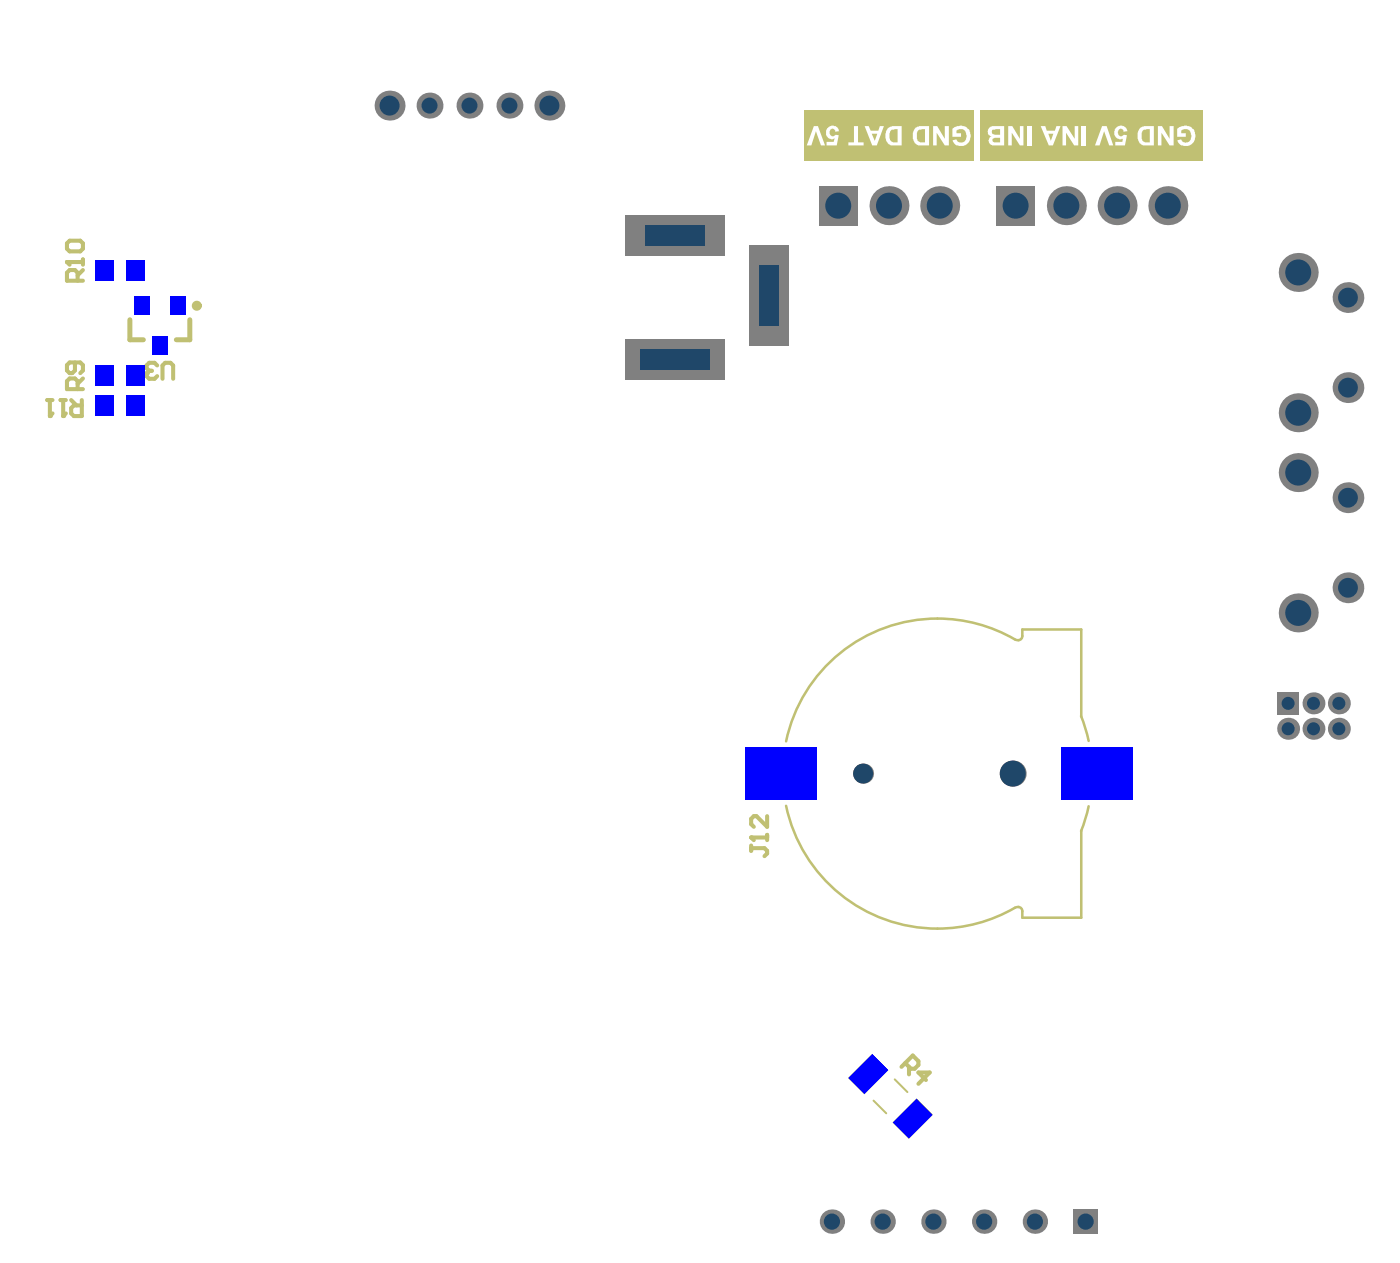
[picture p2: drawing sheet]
<svg xmlns="http://www.w3.org/2000/svg" width="233mm" height="210mm" viewBox="0 0 233 210" stroke-linecap="round" stroke-linejoin="round" font-family="sans-serif">
<path d="M149 179.7l2.1 2.1M145.5 183.2l2.1 2.1" fill="none" stroke="#c0c073" stroke-width=".33"/>
<path d="M21.6 53.2v3.4h2.3M31.6 53.2v3.4h-2.2" fill="none" stroke="#c0c073" stroke-width=".83"/>
<path d="M170.3 105.9v-1.1h9.8v14.5M180.1 138.3v14.5h-9.8v-1.1" fill="none" stroke="#c0c073" stroke-width=".42"/>
<path d="M133.9 18.4h28.3v8.3h-28.3z" fill-rule="evenodd" fill="#c0c073"/>
<g fill="#fff">
<path d="M158.7 21.3a2.03 2.03 0 0 1 2.4-.1 1.74 1.74 0 0 1 .4 2.1 1.74 1.74 0 0 1-1.8 1 1.22 1.22 0 0 1-1.1-.9l.7-.2a.88 .88 0 0 0 1 .5 .88 .88 0 0 0 .7-.9 1.34 1.34 0 0 0-.7-1.3h-.6l-.4 .3v.4h.8v.6h-1.5z"/>
<path d="M155.4 21h.7l1.3 2.1v-2.1h.6v3.2h-.6l-1.4-2.1v2.1h-.6z"/>
<path d="M142.2 21h.7v2.7h.9v.5h-2.5v-.5h.9z"/>
<path d="M137.8 21.3a1.09 1.09 0 0 1 1.1-.4 1.09 1.09 0 0 1 .8 .9h.1l-.7 .1a.47 .47 0 0 0-.5-.5 .47 .47 0 0 0-.4 .5 .58 .58 0 0 0 .2 .7 .58 .58 0 0 0 .7-.1l.1-.1 .5 .1-.3 1.7h-1.7v-.6h1.2l.1-.6a1.01 1.01 0 0 1-1.1-.1 1.01 1.01 0 0 1-.3-1.1z"/>
<path d="M135.6 21h.6l1.2 3.2h-.7l-.8-2.4-.8 2.4h-.7z"/>
<path d="M153.1 21.6a1.65 1.65 0 0 0-.3 1.7l.4 .4h.9v-2.2zM152.5 21.2l.6-.2h1.6v3.2h-1.2a1.32 1.32 0 0 1-1.5-1.4 2.22 2.22 0 0 1 .5-1.6z"/>
<path d="M148.5 21.6v.1a1.45 1.45 0 0 0-.2 1.7l.4 .3h.8v-2.2zM148 21.2l.6-.2h1.6v3.2h-1.3a1.32 1.32 0 0 1-1.4-1.4 1.59 1.59 0 0 1 .5-1.6z"/>
<path d="M145.2 22.3l.5 1.1 .4-1.1zM144 21h.7l.3 .8h1.3l.2-.8h.7l-1.2 3.2h-.7z"/>
</g>
<path d="M163.4 18.4h36.9v8.3h-36.9z" fill-rule="evenodd" fill="#c0c073"/>
<g fill="#fff">
<path d="M196.2 21.3a2.03 2.03 0 0 1 2.3-.1 1.76 1.76 0 0 1 .6 1.8 1.76 1.76 0 0 1-1.4 1.3h-.2a1.35 1.35 0 0 1-1.3-.8l-.1-.1 .6-.2a.88 .88 0 0 0 1.1 .5 .88 .88 0 0 0 .6-.9v-.2a1.04 1.04 0 0 0-.8-1.1h-.4l-.5 .3v.4h.8v.6h-1.4z"/>
<path d="M192.9 21h.6l1.3 2.1v-2.1h.7v3.2h-.7l-1.3-2.1v2.1h-.6z"/>
<path d="M186.1 21.1a1.12 1.12 0 0 1 1.7 .7l-.7 .1a.43 .43 0 0 0-.4-.5 .43 .43 0 0 0-.4 .4 .55 .55 0 0 0 .2 .8 .55 .55 0 0 0 .7-.2l.5 .1-.3 1.7h-1.6v-.6h1.1l.1-.6a.95 .95 0 0 1-1 0 .95 .95 0 0 1-.4-1l.1-.5z"/>
<path d="M183.6 21h.7l1.1 3.2h-.7l-.8-2.4-.8 2.4h-.7z"/>
<path d="M180.2 21h.7v3.2h-.7z"/>
<path d="M177 21h.6l1.4 2.1v-2.1h.6v3.2h-.7l-1.3-2.1v2.1h-.6z"/>
<path d="M171.1 21h.7v3.2h-.7z"/>
<path d="M167.9 21h.7l1.3 2.1v-2.1h.6v3.2h-.6l-1.4-2.1v2.1h-.6z"/>
<path d="M190.5 21.6a1.65 1.65 0 0 0-.3 1.7l.5 .4h.8v-2.2zM189.9 21.2l.6-.2h1.7v3.2h-1.3a1.32 1.32 0 0 1-1.4-1.4 2.22 2.22 0 0 1 .4-1.6z"/>
<path d="M174.6 22.3l.4 1.1 .5-1.1zM173.3 21h.8l.3 .8h1.3l.3-.8h.6l-1.2 3.2h-.7z"/>
<path d="M165.3 23.1v.1a.46 .46 0 0 0 .6 .5h.7v-.8h-1zM165.3 21.6v.1a.48 .48 0 0 0 0 .5 .48 .48 0 0 0 .5 .2h.8v-.9zM165 21.1l2.3-.1v3.2h-1.5a.81 .81 0 0 1-1.1-.6l-.1-.1 .1-.2a.58 .58 0 0 1 .4-.6 .84 .84 0 0 1-.3-1.5z"/>
</g>
<path d="M125.1 139.4h2.7M127.8 139v.9M125.1 140.8v.8M125.1 141.2h2.2l.5 .4v.5l-.5 .4M150.8 177l.9 .9h.6l.7-.6v-.6l-1-1-1.9 1.9M151.4 177.6v1.3M154.2 179.8l-1.2-1.3h1.9l-1.9 1.9" fill="none" stroke="#c0c073" stroke-width=".68"/>
<circle cx="125.1" cy="139.4" r=".34" fill="#c0c073"/>
<path d="M24.4 62.2v.4l.4 .5h.9l.5-.5M27.1 63.1v-2.3l.4-.4h.9l.4 .4v2.3M125.1 139.4l.5 .5M127.8 135.9v1.7l-1.8-1.7h-.4l-.5 .4v.9l.5 .4" fill="none" stroke="#c0c073" stroke-width=".68"/>
<circle cx="24.4" cy="62.2" r=".34" fill="#c0c073"/>
<path d="M10.1 66.6h.9M10.5 66.6v2.7M11.9 66.6l.8 .9M13.6 66.6v2.7h-1.3l-.4-.5v-.9l.4-.4h1.3M24.8 61.7l-.4 .5M24.8 61.7h.5M26.2 60.8l-.5-.4h-.9l-.4 .4v.5l.4 .4" fill="none" stroke="#c0c073" stroke-width=".68"/>
<circle cx="10.5" cy="69.3" r=".34" fill="#c0c073"/>
<path d="M7.9 66.6h.9M8.3 66.6v2.7M11 68.8l-.5 .5" fill="none" stroke="#c0c073" stroke-width=".68"/>
<circle cx="8.3" cy="69.3" r=".34" fill="#c0c073"/>
<path d="M11.2 43.6h2.6M12.9 46.7v-1.3l-.4-.4h-.9l-.4 .4v1.3h2.6M13.8 45l-.9 .8M13.8 43.2v.9M8.8 68.8l-.5 .5" fill="none" stroke="#c0c073" stroke-width=".68"/>
<circle cx="11.2" cy="43.6" r=".34" fill="#c0c073"/>
<path d="M11.2 43.6l.4 .5M11.2 40.5l.4-.4h1.8l.4 .4v.9l-.4 .4h-1.8l-.4-.4zM12.5 60.3v1.4l-.5 .4h-.4l-.4-.4v-.9l.4-.5h1.8l.4 .5v.9l-.4 .4M12.9 64.8v-1.4l-.4-.4h-.9l-.4 .4v1.4h2.6M13.8 63l-.9 .9" fill="none" stroke="#c0c073" stroke-width=".68"/>
<circle cx="32.8" cy="50.9" r=".42" fill="none" stroke="#c0c073" stroke-width=".83"/>
<path d="M170.3 105.9a.77 .77 0 0 1-.5 .6 .77 .77 0 0 1-.8-.1 25.8 25.8 0 0 0-38.1 17M180.1 119.2l.6 1.7 .6 2.4M130.9 134.1a25.8 25.8 0 0 0 38.1 17M181.3 134.2l-.6 2.4-.6 1.8M169 151.1l.2-.1a.73 .73 0 0 1 1.1 .7" fill="none" stroke="#c0c073" stroke-width=".42"/>
<circle cx="223" cy="121.3" r="1.83" fill="#808080"/>
<circle cx="223" cy="121.3" r="1.08" fill="#1f4769"/>
<circle cx="223" cy="117.1" r="1.83" fill="#808080"/>
<circle cx="223" cy="117.1" r="1.08" fill="#1f4769"/>
<circle cx="218.8" cy="121.3" r="1.83" fill="#808080"/>
<circle cx="218.8" cy="121.3" r="1.08" fill="#1f4769"/>
<circle cx="214.6" cy="121.3" r="1.83" fill="#808080"/>
<circle cx="214.6" cy="121.3" r="1.08" fill="#1f4769"/>
<path d="M178.8 201.3h4.1v4.1h-4.1z" fill-rule="evenodd" fill="#808080"/>
<circle cx="180.8" cy="203.4" r="1.35" fill="#1f4769"/>
<circle cx="172.4" cy="203.4" r="2.03" fill="#808080"/>
<circle cx="172.4" cy="203.4" r="1.35" fill="#1f4769"/>
<circle cx="168.7" cy="128.8" r="2.16" fill="#808080"/>
<circle cx="168.7" cy="128.8" r="2.16" fill="#1f4769"/>
<circle cx="163.9" cy="203.4" r="2.03" fill="#808080"/>
<circle cx="163.9" cy="203.4" r="1.35" fill="#1f4769"/>
<circle cx="155.5" cy="203.4" r="2.03" fill="#808080"/>
<circle cx="155.5" cy="203.4" r="1.35" fill="#1f4769"/>
<circle cx="147" cy="203.4" r="2.03" fill="#808080"/>
<circle cx="147" cy="203.4" r="1.35" fill="#1f4769"/>
<circle cx="143.8" cy="128.8" r="1.66" fill="#808080"/>
<circle cx="143.8" cy="128.8" r="1.67" fill="#1f4769"/>
<circle cx="224.5" cy="97.9" r="2.56" fill="#808080"/>
<circle cx="224.5" cy="97.9" r="1.65" fill="#1f4769"/>
<circle cx="224.5" cy="82.9" r="2.56" fill="#808080"/>
<circle cx="224.5" cy="82.9" r="1.65" fill="#1f4769"/>
<circle cx="224.5" cy="64.5" r="2.56" fill="#808080"/>
<circle cx="224.5" cy="64.5" r="1.65" fill="#1f4769"/>
<circle cx="224.5" cy="49.5" r="2.56" fill="#808080"/>
<circle cx="224.5" cy="49.5" r="1.65" fill="#1f4769"/>
<circle cx="218.8" cy="117.1" r="1.83" fill="#808080"/>
<circle cx="218.8" cy="117.1" r="1.08" fill="#1f4769"/>
<circle cx="216.2" cy="102" r="3.2" fill="#808080"/>
<circle cx="216.2" cy="102" r="2.16" fill="#1f4769"/>
<circle cx="216.2" cy="78.7" r="3.2" fill="#808080"/>
<circle cx="216.2" cy="78.7" r="2.17" fill="#1f4769"/>
<circle cx="216.2" cy="68.7" r="3.2" fill="#808080"/>
<circle cx="216.2" cy="68.7" r="2.16" fill="#1f4769"/>
<circle cx="216.2" cy="45.4" r="3.2" fill="#808080"/>
<circle cx="216.2" cy="45.4" r="2.16" fill="#1f4769"/>
<path d="M212.7 115.3h3.7v3.6h-3.7z" fill-rule="evenodd" fill="#808080"/>
<circle cx="214.6" cy="117.1" r="1.08" fill="#1f4769"/>
<circle cx="194.5" cy="34.2" r="3.2" fill="#808080"/>
<circle cx="194.5" cy="34.2" r="2.16" fill="#1f4769"/>
<circle cx="186.1" cy="34.2" r="3.2" fill="#808080"/>
<circle cx="186.1" cy="34.2" r="2.16" fill="#1f4769"/>
<circle cx="177.6" cy="34.2" r="3.2" fill="#808080"/>
<circle cx="177.6" cy="34.2" r="2.16" fill="#1f4769"/>
<path d="M165.9 31h6.5v6.5h-6.5z" fill-rule="evenodd" fill="#808080"/>
<circle cx="169.2" cy="34.2" r="2.16" fill="#1f4769"/>
<circle cx="156.5" cy="34.2" r="3.2" fill="#808080"/>
<circle cx="156.5" cy="34.2" r="2.16" fill="#1f4769"/>
<circle cx="148.1" cy="34.2" r="3.2" fill="#808080"/>
<circle cx="148.1" cy="34.2" r="2.16" fill="#1f4769"/>
<circle cx="138.6" cy="203.4" r="2.03" fill="#808080"/>
<circle cx="138.6" cy="203.4" r="1.35" fill="#1f4769"/>
<path d="M136.4 31h6.5v6.5h-6.5z" fill-rule="evenodd" fill="#808080"/>
<circle cx="139.6" cy="34.2" r="2.16" fill="#1f4769"/>
<path d="M124.8 40.9h6.6v16.7h-6.6z" fill-rule="evenodd" fill="#808080"/>
<path d="M126.4 44.2h3.4v10h-3.4z" fill-rule="evenodd" fill="#1f4769"/>
<path d="M104.2 35.9h16.6v6.7h-16.6z" fill-rule="evenodd" fill="#808080"/>
<path d="M107.5 37.6h10v3.3h-10z" fill-rule="evenodd" fill="#1f4769"/>
<path d="M104.2 56.6h16.6v6.6h-16.6z" fill-rule="evenodd" fill="#808080"/>
<path d="M106.6 58.2h11.7v3.4h-11.7z" fill-rule="evenodd" fill="#1f4769"/>
<circle cx="91.5" cy="17.6" r="2.5" fill="#808080"/>
<circle cx="91.5" cy="17.6" r="1.67" fill="#1f4769"/>
<circle cx="84.9" cy="17.6" r="2.16" fill="#808080"/>
<circle cx="84.9" cy="17.6" r="1.33" fill="#1f4769"/>
<circle cx="78.2" cy="17.6" r="2.16" fill="#808080"/>
<circle cx="78.2" cy="17.6" r="1.33" fill="#1f4769"/>
<circle cx="71.5" cy="17.6" r="2.16" fill="#808080"/>
<circle cx="71.5" cy="17.6" r="1.33" fill="#1f4769"/>
<circle cx="64.9" cy="17.6" r="2.5" fill="#808080"/>
<circle cx="64.9" cy="17.6" r="1.67" fill="#1f4769"/>
<g fill="#00f">
<path d="M152.7 182.9l2.7 2.7-4 4-2.7-2.7z" fill-rule="evenodd"/>
<path d="M145.3 175.4l2.7 2.8-4 4-2.7-2.7z" fill-rule="evenodd"/>
<path d="M21 60.9h3.2v3.4h-3.2z" fill-rule="evenodd"/>
<path d="M15.8 60.9h3.1v3.4h-3.1z" fill-rule="evenodd"/>
<path d="M28.3 49.4h2.6v3h-2.6z" fill-rule="evenodd"/>
<path d="M22.3 49.4h2.7v3h-2.7z" fill-rule="evenodd"/>
<path d="M25.3 56.1h2.7v3h-2.7z" fill-rule="evenodd"/>
<path d="M21 43.4h3.2v3.4h-3.2z" fill-rule="evenodd"/>
<path d="M15.8 43.4h3.1v3.4h-3.1z" fill-rule="evenodd"/>
<path d="M15.8 65.9h3.1v3.4h-3.1z" fill-rule="evenodd"/>
<path d="M21 65.9h3.2v3.4h-3.2z" fill-rule="evenodd"/>
<path d="M124.1 124.5h12v8.6h-12z" fill-rule="evenodd"/>
<path d="M176.7 124.5h11.9v8.6h-11.9z" fill-rule="evenodd"/>
</g>
</svg>
